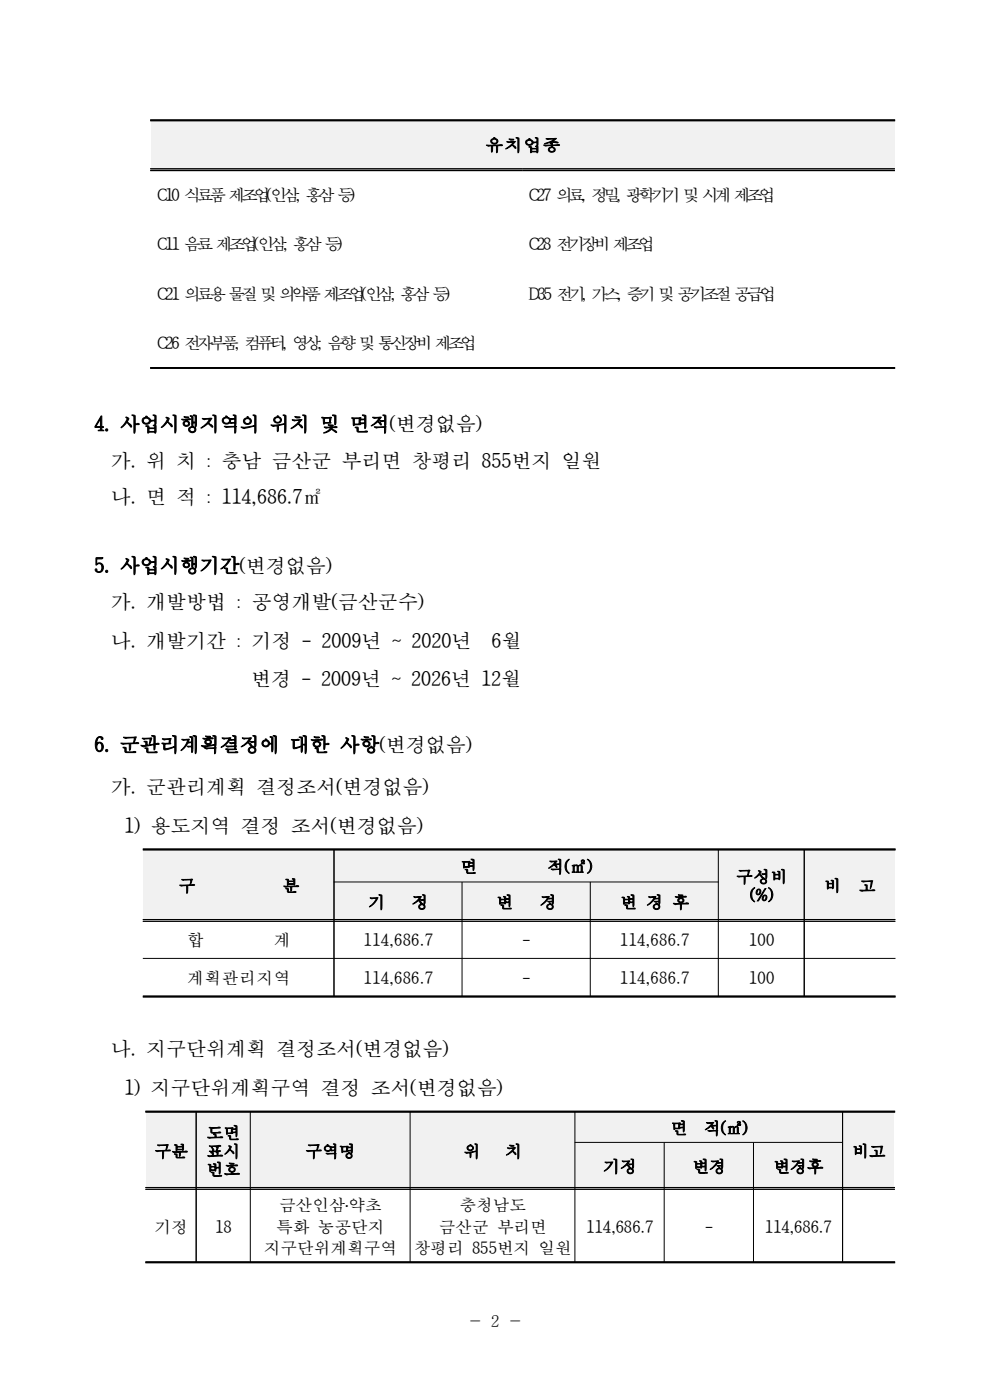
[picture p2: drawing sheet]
<svg xmlns="http://www.w3.org/2000/svg" width="210mm" height="297mm" viewBox="0 0 210 297" stroke-linecap="round" stroke-linejoin="round" font-family="sans-serif">
<defs><g id="words">
<g font-size="4.2">
<text x="20" y="91.4">4. 사업시행지역의 위치 및 면적(변경없음)</text>
<text x="23.5" y="99.1">가. 위 치 : 충남 금산군 부리면 창평리 855번지 일원</text>
<text x="23.5" y="106.9">나. 면 적 : 114,686.7㎡</text>
<text x="20" y="121.3">5. 사업시행기간(변경없음)</text>
<text x="23.5" y="129.1">가. 개발방법 : 공영개발(금산군수)</text>
<text x="23.5" y="137.3">나. 개발기간 : 기정 - 2009년 ~ 2020년</text>
<text x="104.1" y="137.3">6월</text>
<text x="53.2" y="145.5">변경 - 2009년 ~ 2026년 12월</text>
<text x="20" y="159.3">6. 군관리계획결정에 대한 사항(변경없음)</text>
<text x="23.5" y="168.3">가. 군관리계획 결정조서(변경없음)</text>
<text x="26.3" y="176.5">1) 용도지역 결정 조서(변경없음)</text>
<text x="23.5" y="223.9">나. 지구단위계획 결정조서(변경없음)</text>
<text x="26.3" y="232">1) 지구단위계획구역 결정 조서(변경없음)</text>
</g>
<g font-size="3.5">
<text x="102.8" y="32">유치업종</text>
<text x="33.3" y="42.5">C10 식료품제조업(인삼, 홍삼등)</text>
<text x="112" y="42.5">C27 의료, 정밀, 광학기기및시계제조업</text>
<text x="33.3" y="53">C11 음료제조업(인삼, 홍삼등)</text>
<text x="112" y="53">C28 전기장비제조업</text>
<text x="33.3" y="63.5">C21 의료용물질및의약품제조업(인삼, 홍삼등)</text>
<text x="112" y="63.5">D35 전기, 가스, 증기및공기조절공급업</text>
<text x="33.3" y="74">C26 전자부품, 컴퓨터, 영상, 음향및통신장비제조업</text>
<text x="97.5" y="184.9">면</text>
<text x="115.9" y="184.9">적(㎡)</text>
<text x="37.8" y="189">구</text>
<text x="59.9" y="189">분</text>
<text x="155.9" y="187.1">구성비</text>
<text x="158.8" y="190.9">(%)</text>
<text x="174.6" y="189">비</text>
<text x="181.9" y="189">고</text>
<text x="78" y="192.4">기</text>
<text x="87.2" y="192.4">정</text>
<text x="105.2" y="192.4">변</text>
<text x="114.3" y="192.4">경</text>
<text x="131.4" y="192.4">변 경 후</text>
<text x="39.7" y="200.6">합</text>
<text x="58" y="200.6">계</text>
<text x="77" y="200.6">114,686.7</text>
<text x="110.6" y="200.6">-</text>
<text x="131.3" y="200.6">114,686.7</text>
<text x="158.6" y="200.6">100</text>
<text x="39.7" y="208.6">계획관리지역</text>
<text x="77" y="208.6">114,686.7</text>
<text x="110.6" y="208.6">-</text>
<text x="131.3" y="208.6">114,686.7</text>
<text x="158.6" y="208.6">100</text>
<text x="32.7" y="245.2">구분</text>
<text x="43.8" y="241.3">도면</text>
<text x="43.8" y="245.2">표시</text>
<text x="64.7" y="245.2">구역명</text>
<text x="98.2" y="245.2">위</text>
<text x="107" y="245.2">치</text>
<text x="142.1" y="240.3">면</text>
<text x="149.1" y="240.3">적(㎡)</text>
<text x="180.5" y="245.2">비고</text>
<text x="43.8" y="249.1">번호</text>
<text x="127.8" y="248.5">기정</text>
<text x="146.7" y="248.5">변경</text>
<text x="163.8" y="248.5">변경후</text>
<text x="59.1" y="256.6">금산인삼․약초</text>
<text x="97.3" y="256.6">충청남도</text>
<text x="32.7" y="261.2">기정</text>
<text x="45.6" y="261.2">18</text>
<text x="58.5" y="261.2">특화 농공단지</text>
<text x="92.9" y="261.2">금산군 부리면</text>
<text x="124.2" y="261.2">114,686.7</text>
<text x="149.3" y="261.2">-</text>
<text x="162" y="261.2">114,686.7</text>
<text x="55.9" y="265.8">지구단위계획구역</text>
<text x="87.6" y="265.8">창평리 855번지 일원</text>
<text x="99.2" y="281.2">- 2 -</text>
</g>
</g></defs>
<path d="M32 25.5h157.4v10.5h-157.4z" fill-rule="evenodd" fill="#f1f1f1"/>
<path d="M31.8 35.8h157.8M31.8 36.2h157.8" fill="none" stroke="#000" stroke-width=".21"/>
<path d="M31.8 25.5h157.8M31.8 78h157.8" fill="none" stroke="#000" stroke-width=".38"/>
<path d="M30.4 180h40.3v15.1h-40.3z" fill-rule="evenodd" fill="#f1f1f1"/>
<path d="M30.3 194.9h40.4M30.3 195.2h40.4" fill="none" stroke="#000" stroke-width=".21"/>
<g fill="#f1f1f1">
<path d="M70.7 180h81.4v6.9h-81.4z" fill-rule="evenodd"/>
<path d="M152.1 180h18.2v15.1h-18.2z" fill-rule="evenodd"/>
</g>
<path d="M152.1 194.9h18.2M152.1 195.2h18.2" fill="none" stroke="#000" stroke-width=".21"/>
<path d="M170.3 180h19.2v15.1h-19.2z" fill-rule="evenodd" fill="#f1f1f1"/>
<path d="M170.3 194.9h19.3M170.3 195.2h19.3" fill="none" stroke="#000" stroke-width=".21"/>
<path d="M70.7 186.9h27.2v8.2h-27.2z" fill-rule="evenodd" fill="#f1f1f1"/>
<path d="M70.7 194.9h27.2M70.7 195.2h27.2" fill="none" stroke="#000" stroke-width=".21"/>
<path d="M97.9 186.9h27.1v8.2h-27.1z" fill-rule="evenodd" fill="#f1f1f1"/>
<path d="M97.9 194.9h27.1M97.9 195.2h27.1" fill="none" stroke="#000" stroke-width=".21"/>
<path d="M125 186.9h27.1v8.2h-27.1z" fill-rule="evenodd" fill="#f1f1f1"/>
<path d="M30.3 194.9h159.3M30.3 195.2h159.3M70.7 186.9h81.5M70.7 180v31.2M97.9 186.9v24.3M125 186.9v24.3M152.1 180v31.2M170.3 180v31.2M30.3 203.1h159.4" fill="none" stroke="#000" stroke-width=".21"/>
<path d="M30.3 180h159.4M30.3 211.2h159.4" fill="none" stroke="#000" stroke-width=".38"/>
<path d="M31 235.6h10.5v16.3h-10.5z" fill-rule="evenodd" fill="#f1f1f1"/>
<path d="M30.8 251.7h10.7M30.8 252h10.7" fill="none" stroke="#000" stroke-width=".21"/>
<path d="M41.5 235.6h11.5v16.3h-11.5z" fill-rule="evenodd" fill="#f1f1f1"/>
<path d="M41.5 251.7h11.5M41.5 252h11.5" fill="none" stroke="#000" stroke-width=".21"/>
<path d="M53 235.6h33.9v16.3h-33.9z" fill-rule="evenodd" fill="#f1f1f1"/>
<path d="M53 251.7h33.9M53 252h33.9" fill="none" stroke="#000" stroke-width=".21"/>
<path d="M86.9 235.6h34.9v16.3h-34.9z" fill-rule="evenodd" fill="#f1f1f1"/>
<path d="M86.9 251.7h34.9M86.9 252h34.9" fill="none" stroke="#000" stroke-width=".21"/>
<g fill="#f1f1f1">
<path d="M121.8 235.6h56.7v6.5h-56.7z" fill-rule="evenodd"/>
<path d="M178.5 235.6h10.9v16.3h-10.9z" fill-rule="evenodd"/>
</g>
<path d="M178.5 251.7h11.1M178.5 252h11.1" fill="none" stroke="#000" stroke-width=".21"/>
<path d="M121.8 242.1h18.9v9.8h-18.9z" fill-rule="evenodd" fill="#f1f1f1"/>
<path d="M121.8 251.7h18.9M121.8 252h18.9" fill="none" stroke="#000" stroke-width=".21"/>
<path d="M140.7 242.1h18.9v9.8h-18.9z" fill-rule="evenodd" fill="#f1f1f1"/>
<path d="M140.7 251.7h18.9M140.7 252h18.9" fill="none" stroke="#000" stroke-width=".21"/>
<path d="M159.6 242.1h18.9v9.8h-18.9z" fill-rule="evenodd" fill="#f1f1f1"/>
<path d="M41.5 235.6v31.9M53 235.6v31.9M86.9 235.6v31.9M121.8 235.6v31.9M178.5 235.6v31.9M30.8 251.7h158.8M30.8 252h158.8M121.7 242.1h56.9M140.7 242.1v25.4M159.6 242.1v25.4" fill="none" stroke="#000" stroke-width=".21"/>
<path d="M30.8 235.6h158.8M30.8 267.5h158.8" fill="none" stroke="#000" stroke-width=".38"/>
<use href="#words"/>
</svg>
